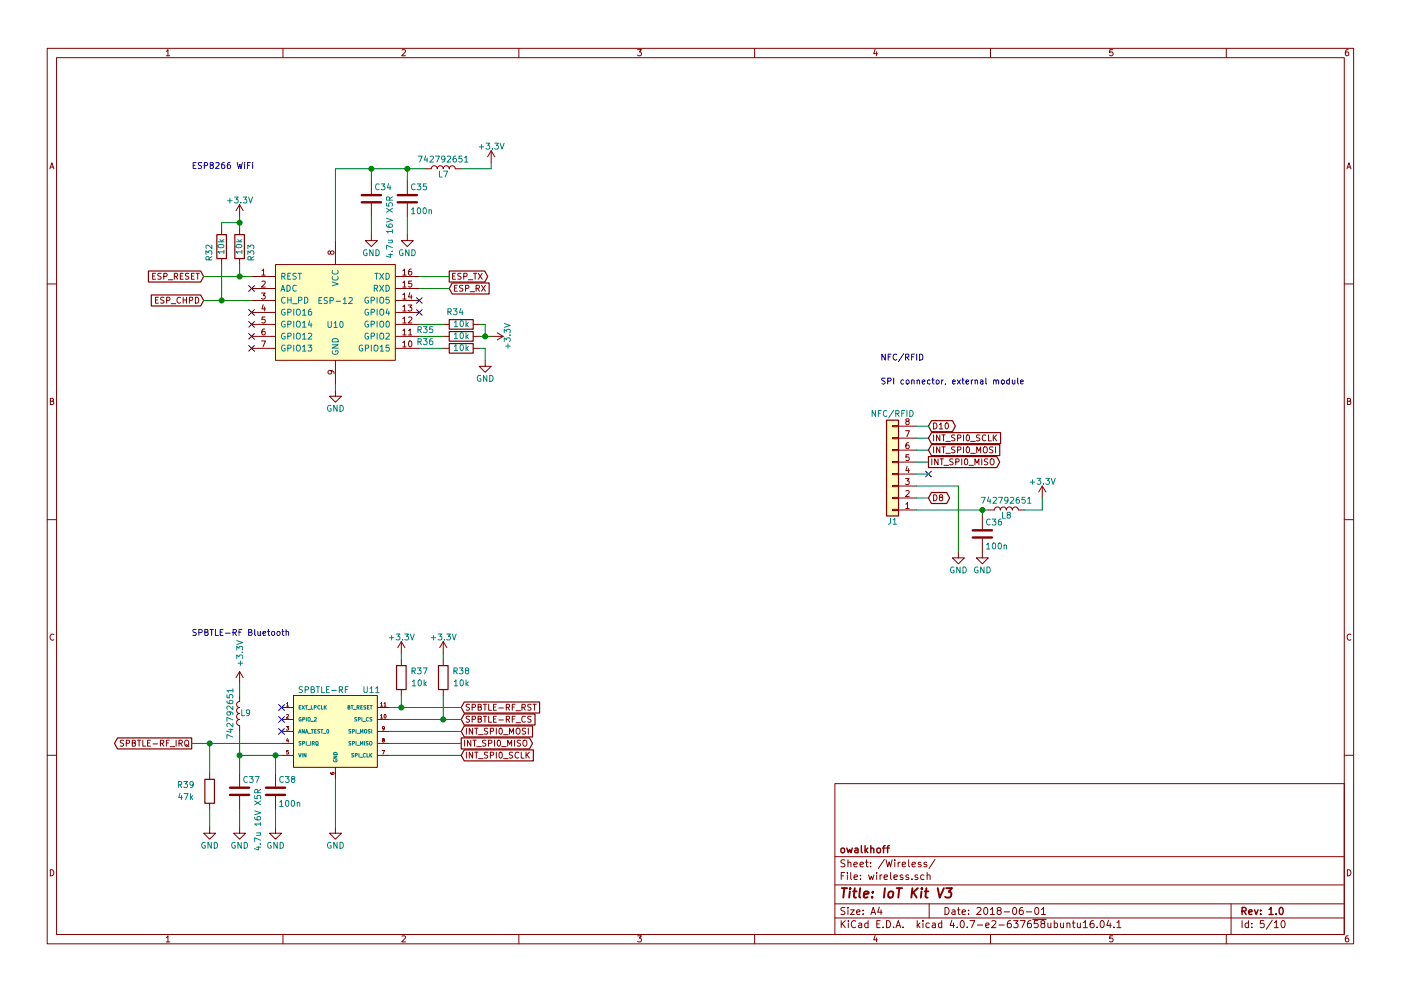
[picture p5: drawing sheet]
<svg xmlns="http://www.w3.org/2000/svg" width="297mm" height="210mm" viewBox="0 0 297 210" stroke-linecap="round" stroke-linejoin="round" font-family="sans-serif">
<g fill="none" stroke="#840000" stroke-width=".21">
<path d="M10 10.3h277v189.9h-277zM12 12.2h273v186.1h-273zM35.3 10.9l.3-.4v1.3M35.3 11.8h.7M60 10.3v1.9M85.2 10.6l.5-.1 .3 .4-.8 .9h.8M110 10.3v1.9M135.2 10.5h.8l-.4 .5 .3 .1 .1 .2-.1 .4-.2 .1-.5-.1M160 10.3v1.9M185.5 10.5l-.3 .9h.8M185.9 11v.8M210 10.3v1.9"/>
<path d="M235.9 10.5h-.6v.6h.6l.1 .5-.3 .2-.4-.1M260 10.3v1.9M285.9 10.5l-.4 .1-.2 .2-.1 .8 .3 .2 .4-.1 .1-.4-.1-.2-.4-.1-.3 .3M10.6 35.8l.4-1.3 .4 1.3M10.7 35.5h.6M78.7 38.3v2.8M86.4 38.3v2.8M90.2 35.8h1.2a.64 .64 0 0 1 .7-.6 .64 .64 0 0 1 .6 .6 .64 .64 0 0 1 .7-.6 .64 .64 0 0 1 .6 .6 .64 .64 0 0 1 .6-.6 .64 .64 0 0 1 .6 .6 .64 .64 0 0 1 .7-.6 .64 .64 0 0 1 .6 .6h1.3M104.1 32l-.7 1.3M104.1 32v2.5M104.1 32l.8 1.3M285.6 35.8l.4-1.3 .4 1.3"/>
<path d="M285.7 35.5h.6M32.4 58.6h.4M33 58h-.6v1.3h.6M34.2 58h-.6l-.1 .5a.54 .54 0 0 1 .6 .6l-.2 .2-.4-.1M34.7 58.6h.6l.1-.5-.7-.1v1.3M35.7 59.4h1M37 58.6h.6v-.5l-.6-.1v1.3M37.3 58.6l.4 .7M38.2 58.6h.5M38.8 58h-.6v1.3h.6M40 58h-.6v.5a.54 .54 0 0 1 .6 .6l-.2 .2-.5-.1M40.6 58.6h.4"/>
<path d="M41.2 58h-.6v1.3h.6M41.6 58h.7M41.9 58v1.3M47 48.5v1.3M47 54.9v1.2M50.8 43.4v2.6M50.8 48.5v1.3M50.8 54.9v1.2M50.8 43.4l-.8 1.3M50.8 43.4l.8 1.3M53.3 58.7h5.1M55.5 57.4l.4-.3v1.3"/>
<path d="M55.5 59.7l.5-.1 .2 .4-.8 .9h.8M55.5 58.4h.7M58.4 56.1h25.4v20.3h-25.4zM70.1 53.5l.2-.3 .4 .1 .1 .2-.1 .4h-.4l-.2-.1-.1-.5h-.4v.5l.2 .1 .3-.2M71.1 51v5.1M78.7 49.8v1.2h1.3l-1.3 1.3-1.2-1.3h1.2M78.7 43.2v2.8M83.8 58.7h5.1M85.4 60l.4-.4v1.3M85.4 57.4l.4-.3v1.3M85.4 58.4h.7M86.4 49.8v1.2h1.2l-1.2 1.3-1.3-1.3h1.3"/>
<path d="M86.4 43.2v2.8M87.2 57.1h-.4l-.1 .3-.1 .7 .2 .3 .5-.2-.1-.6h-.4l-.2 .2M87.3 59.6h-.6l-.1 .6h.7v.6l-.2 .1-.5-.1M96 58.6h.4M96.6 58h-.6v1.3h.6M97.8 58h-.6l-.1 .5a.54 .54 0 0 1 .6 .6l-.2 .2-.4-.1M98.3 58.6h.6l.1-.5-.7-.1v1.3M99.3 59.4h1M100.4 58h.7M100.7 58v1.3M101.4 58l.8 1.3M102.2 58l-.8 1.3"/>
<path d="M10 60.2h2M33 63.6h.4M33.6 63.1h-.6v1.2h.6M34.8 63.1h-.6l-.1 .4a.54 .54 0 0 1 .6 .7l-.2 .1h-.4M35.3 63.7l.6-.1 .1-.4-.7-.1v1.2M36.3 64.4h1M38.3 63.2a.56 .56 0 0 0-.8 .5 .56 .56 0 0 0 .8 .5M38.8 63.6h.7M38.8 63.1v1.2M39.5 63.1v1.2M40.2 63.7l.6-.1v-.4l-.6-.1v1.2M41.4 63.1a.64 .64 0 0 1 .7 .6 .64 .64 0 0 1-.7 .6z"/>
<path d="M53.3 61.2h5.1M53.3 63.7h5.1M53.3 66.3h5.1M53.3 68.8h5.1M53.3 71.4h5.1M53.3 73.9h5.1M55.4 62.2h.8l-.4 .5 .4 .1v.5l-.2 .1-.6-.1M55.4 72.3h.9l-.5 1.3M55.8 64.6l-.3 1h.8M56.1 69.8h-.3l-.2 .3-.1 .7 .3 .3 .4-.2-.1-.6h-.3l-.3 .2M56.1 65.1v.9M56.2 67.3h-.6l-.1 .5h.7v.6l-.2 .1-.5-.1"/>
<path d="M70.1 78.6l.2 .3v.3l-.7 .1-.1-.4 .3-.3 .7 .1 .3 .3v.2M71.1 76.4v5.1M83.8 61.2h5.1M83.8 63.7h5.1M83.8 66.3h5.1M83.8 68.8h5.1M83.8 71.4h5.1M83.8 73.9h5.1M85.4 72.7l.4-.4v1.3M85.4 70.1l.4-.3v1.3M85.4 67.6l.4-.3v1.2M85.4 65.1l.4-.4v1.3"/>
<path d="M85.4 62.5l.4-.3v1.2M85.4 73.6h.7M85.4 71.1h.7M85.4 68.5h.7M85.4 66h.7M85.4 63.4h.7M85.4 60.9h.7M86.5 64.7h.8l-.4 .5 .4 .1v.6l-.2 .1-.6-.1M86.6 70.1l.4-.3v1.3M86.6 67.4l.5-.1 .2 .3-.8 .9h.8M86.6 71.1h.7M86.7 72.4l.2-.1a.67 .67 0 0 1 .4 .7 .67 .67 0 0 1-.4 .6l-.3-.5z"/>
<path d="M86.9 62.1l-.3 .9h.8M87.2 62.6v.8M94 68.8h1.2M94 71.4h1.2M94 73.9h1.2M96.3 61.1h.5M97 60.5h-.7v1.3h.7M98.1 60.6h-.6v.4a.54 .54 0 0 1 .6 .7l-.2 .1-.5-.1M98.7 61.2l.6-.1 .1-.5-.7-.1v1.3M99.7 61.9h.9M100.3 68.8h1.3M100.3 71.4h1.3"/>
<path d="M100.3 73.9h1.3M100.9 61.2l.6-.1 .1-.5-.7-.1v1.3M101.2 61.2l.5 .6M102.1 60.5l.8 1.3M102.9 76.4v1.3h1.2l-1.2 1.3-1.3-1.3h1.3M102.9 60.5l-.8 1.3M104.1 71.4h2.6M105.4 70.6l1.3 .8M106.7 71.4l-1.3 .7M285 60.2h2M10.7 85.1h.5l.1-.5-.6-.1v1.3h.5l.2-.4-.3-.3M71.1 82.8v1.3h1.3l-1.3 1.2-1.3-1.2h1.3"/>
<path d="M189.2 90.3h1.3v.2h-1.3zM189.2 92.8h1.3v.3h-1.3zM189.2 95.4h1.3v.2h-1.3zM189.2 97.9h1.3v.3h-1.3zM190.5 98h3.8M190.5 95.5h3.8M190.5 93h3.8M190.5 90.4h3.8M192 91.4h.8l-.5 1.3M192.3 89.4l-.3-.3 .2-.2h.5v.3l-.5 .2-.2 .2 .1 .4 .2 .1h.2l.3-.2-.1-.4-.2-.1M192.3 98.9l-.3 .9h.8M192.6 93.9l-.3 .1-.2 .2-.1 .7 .3 .3 .4-.1-.1-.6-.3-.1-.3 .2"/>
<path d="M192.6 99.4v.9M192.7 96.5h-.6l-.1 .5h.7v.6l-.2 .1-.5-.1M197.6 97.4v1.2M197.9 89.7a.64 .64 0 0 1 .8 .7 .64 .64 0 0 1-.8 .6zM197.9 92.3v1.2M197.9 94.8v1.3M198.9 97.4v1.2l-.7-1.2v1.2M199.2 90.1l.3-.4v1.3M199.2 91h.7M199.3 92.3v1.2l-.7-1.2v1.2M199.3 94.8v1.3l-.7-1.3v1.3M199.3 97.4h.7"/>
<path d="M199.7 97.4v1.2M199.7 92.3h.7M199.7 94.8h.7M200.1 92.3v1.2M200.1 94.8v1.3M200.2 98.7h.9M200.5 89.8l.2-.1a.67 .67 0 0 1 .4 .7 .67 .67 0 0 1-.4 .6l-.3-.5zM200.5 93.6h1M200.5 96.2h1M202.1 97.4h-.6l-.1 .4a.54 .54 0 0 1 .6 .7l-.1 .1-.5-.1M202.5 92.3h-.6l-.1 .5a.54 .54 0 0 1 .6 .6l-.2 .1h-.4M202.5 94.9h-.6l-.1 .4a.54 .54 0 0 1 .6 .7l-.2 .1-.4-.1"/>
<path d="M202.6 98l.7-.1v-.4l-.7-.1v1.2M203 92.9h.6l.1-.5-.7-.1v1.2M203 95.5l.6-.1 .1-.5-.7-.1v1.3M203.9 97.4v1.2M204.3 92.3v1.2M204.3 94.8v1.3M204.6 97.5l.1-.1a.67 .67 0 0 1 .5 .6 .67 .67 0 0 1-.5 .6l-.2-.5zM205 92.4l.1-.1a.67 .67 0 0 1 .5 .6 .67 .67 0 0 1-.5 .6l-.2-.4zM205 94.9l.1-.1a.67 .67 0 0 1 .5 .6 .67 .67 0 0 1-.5 .7l-.2-.5zM205.4 98.7h1M205.8 93.6h1M205.8 96.2h1"/>
<path d="M206.7 98.6v-1.2l.4 .8 .4-.8v1.2M207.1 96.1v-1.3l.4 .9 .4-.9v1.3M207.7 92.3h-.6v.5a.54 .54 0 0 1 .6 .6l-.2 .1h-.5M208.2 97.4v1.2M208.5 95l.3-.2 .3 .1 .2 .8a.42 .42 0 0 1-.2 .3 .42 .42 0 0 1-.4 0l-.2-.3zM209 92.4a.56 .56 0 0 0-.8 .5 .56 .56 0 0 0 .8 .5M209.4 97.4h-.6v.4a.54 .54 0 0 1 .6 .7l-.2 .1-.5-.1M209.6 92.3v1.2h.6M210 97.5l.2-.1h.4l.2 .8a.42 .42 0 0 1-.3 .4 .42 .42 0 0 1-.4-.1l-.2-.3zM210.5 94.9h-.6v.4a.54 .54 0 0 1 .6 .7l-.2 .1-.5-.1M210.6 92.3v1.2M210.8 92.8l.5 .7"/>
<path d="M211.1 94.8v1.3M211.3 92.3l-.7 .7M285.7 85.1h.5l.1-.5-.6-.1v1.3h.5l.2-.4-.3-.3M10 110.3h2M189.2 100.5h1.3v.2h-1.3zM189.2 103h1.3v.2h-1.3zM189.2 105.5h1.3v.3h-1.3zM189.2 108.1h1.3v.2h-1.3zM190.5 108.2h3.8M190.5 105.7h3.8M190.5 103.1h3.8M190.5 100.6h3.8"/>
<path d="M192 101.5h.8l-.5 .5 .4 .1v.6l-.2 .1-.5-.1M192 107l.4-.4v1.3M192 104.2l.5-.1 .3 .3-.8 1h.8M192 107.9h.8M197.9 105a.64 .64 0 0 1 .8 .6 .64 .64 0 0 1-.8 .6zM199.4 105.5l-.2-.2 .1-.3 .5 .1v.3l-.5 .2-.1 .2v.3l.2 .1h.2l.3-.2-.1-.4-.2-.1M203.2 117.1v1.3h1.3l-1.3 1.2-1.3-1.2h1.3M208.3 114.3v4.1h1.2l-1.2 1.2-1.3-1.2h1.3M208.3 109.5v2.8M209.5 108.2l1.3-.1a.64 .64 0 0 1 .7-.5 .64 .64 0 0 1 .6 .6v-.1a.64 .64 0 0 1 .6-.5 .64 .64 0 0 1 .7 .6v-.1a.64 .64 0 0 1 .6-.5 .64 .64 0 0 1 .6 .6v-.1a.64 .64 0 0 1 .7-.5 .64 .64 0 0 1 .6 .6h1.3M221 103.1l-.8 1.3M221 103.1v2.6"/>
<path d="M221 103.1l.7 1.3M285 110.3h2M11.4 134.6a.58 .58 0 0 0-.8 .6 .58 .58 0 0 0 .8 .5M85.1 136.1v2.6M85.1 139.9v1.3M85.1 136.1l-.8 1.3M85.1 136.1l.8 1.3M94 136.1v2.6M94 139.9v1.3M94 136.1l-.8 1.3M94 136.1l.7 1.3M286.4 134.6a.58 .58 0 0 0-.8 .6 .58 .58 0 0 0 .8 .5"/>
<path d="M26.2 157.1h-.6v.4a.54 .54 0 0 1 .6 .7l-.2 .1-.5-.1M26.8 157.7l.6-.1v-.5l-.6-.1v1.3M28 157.6l.7-.1v-.4l-.7-.1v1.3h.5l.3-.4-.3-.3M29.1 157h.7M29.5 157v1.3M30.3 157v1.3h.6M31.3 157.6h.4M31.9 157h-.6v1.3h.6M32.4 157.8h1M34 157.7l.6-.1 .1-.5-.7-.1v1.3M34.3 157.7l.4 .6M35.3 157.6h.4"/>
<path d="M35.9 157h-.6v1.3M36.1 158.4h.9M37.3 157v1.3M37.9 157.7l.7-.1v-.5l-.7-.1v1.3M38.3 157.7l.4 .6M39.2 157.2l.2-.2 .4 .1 .2 .8a.42 .42 0 0 1-.2 .4 .42 .42 0 0 1-.5-.1l-.1-.3zM39.4 158l.7 .4M50.8 147.6l-.1 1.2a.64 .64 0 0 0-.5 .7 .64 .64 0 0 0 .6 .6h-.1a.64 .64 0 0 0-.5 .7 .64 .64 0 0 0 .6 .6h-.1a.64 .64 0 0 0-.5 .6 .64 .64 0 0 0 .6 .6h-.1a.64 .64 0 0 0-.5 .7 .64 .64 0 0 0 .6 .6v1.3M50.8 142.5l-.8 1.3M50.8 142.5v2.5M50.8 142.5l.8 1.3M59.7 150.1h2.5"/>
<path d="M59.7 152.6h2.5M59.7 155.2h2.5M59.7 157.7h2.5M60.7 154.1h.5l-.3 .3 .3 .2-.1 .2h-.4M60.8 149.3l.2-.2v.7M60.8 151.7l.3-.1 .1 .2-.5 .6h.5M60.8 149.8h.4M60.9 156.6l-.1 .6h.4M61.1 156.9v.5M61.1 159.2h-.3v.4l.3-.1 .1 .3-.2 .2-.2-.1M62.2 147.6h17.8v15.2h-17.8zM80 150.1h2.5"/>
<path d="M80 152.6h2.5M80 155.2h2.5M80 157.7h2.5M80.7 151.8l.2-.2v.8M80.7 149.3l.2-.2v.7M80.7 149.8h.4M80.7 152.4h.4M81 159.2h.5l-.3 .8M81.2 157l-.1-.1 .1-.2h.2l.1 .2a.29 .29 0 0 0-.4 .2 .29 .29 0 0 0 .1 .3l.3-.1-.1-.3M81.4 149.3l.2-.2v.7M81.4 149.8h.5M81.5 154.5l-.3 .1-.1-.4 .4 .1-.1 .5-.2 .1"/>
<path d="M81.5 151.7l.1-.1a.35 .35 0 0 1 .3 .4 .35 .35 0 0 1-.4 .3zM85.1 146.3v1.3M94 146.3v1.3M98.5 157v1.3M98.9 154.5v1.3M98.9 159.6v1.3M99.5 149.5h-.6v.4a.54 .54 0 0 1 .6 .7l-.2 .1-.5-.1M99.5 152h-.6v.4a.54 .54 0 0 1 .6 .7l-.2 .1h-.5M99.8 157v1.3l-.7-1.3v1.3M100.1 150.1l.6-.1 .1-.5-.7-.1v1.3M100.1 152.6l.6-.1 .1-.4-.7-.1v1.2M100.2 154.5v1.3l-.7-1.3v1.3"/>
<path d="M100.2 159.6v1.3l-.7-1.3v1.3M100.3 157h.7M100.6 157v1.3M100.6 154.5h.7M100.6 159.6h.7M101 154.5v1.3M101 159.6v1.3M101.1 158.4h1M101.4 150l.6-.1v-.4l-.6-.1v1.3h.5l.2-.4-.3-.3M101.4 152.5l.6-.1v-.3l-.6-.1v1.2h.5l.2-.4-.3-.3M101.5 155.9h.9M102.5 149.4h.7"/>
<path d="M102.5 152h.7M102.8 149.4v1.3M102.8 152v1.2M103 157.1h-.6v.4a.54 .54 0 0 1 .6 .7l-.2 .1-.5-.1M103.4 154.6h-.6l-.1 .4a.54 .54 0 0 1 .7 .6l-.2 .2-.5-.1M103.4 159.6h-.6l-.1 .5a.54 .54 0 0 1 .7 .6l-.2 .2-.5-.1M103.6 157.7l.6-.1v-.5l-.6-.1v1.3M103.6 149.4v1.3h.6M103.6 152v1.2h.6M104 155.2l.6-.1v-.5l-.6-.1v1.3M104.6 150h.5M104.6 152.5h.5"/>
<path d="M104.9 157v1.3M105.2 149.4h-.6v1.3h.6M105.2 152h-.6v1.2h.6M105.2 154.5v1.3M105.2 159.6v1.3M105.5 157.1l.2-.1a.67 .67 0 0 1 .4 .7 .67 .67 0 0 1-.4 .6l-.3-.5zM105.8 150.2h.9M105.8 152.7h.9M105.9 154.6l.2-.1a.67 .67 0 0 1 .4 .6 .67 .67 0 0 1-.4 .7l-.3-.5zM105.9 159.7l.2-.1a.67 .67 0 0 1 .4 .6 .67 .67 0 0 1-.4 .7l-.3-.5zM106.4 158.4h.9M106.8 155.9h.9"/>
<path d="M107.3 150.1l.6-.1 .1-.5-.7-.1v1.3M107.3 152.6l.6-.1 .1-.4-.7-.1v1.2M107.6 158.3v-1.3l.5 .9 .4-.9v1.3M107.6 150.1l.5 .6M107.6 152.6l.5 .6M108 155.8v-1.3l.5 .9 .4-.9v1.3M108.6 150h.4M108.6 152.5h.4M108.7 159.6h-.6l-.1 .5a.54 .54 0 0 1 .6 .6l-.1 .2-.5-.1M109.1 157v1.3M109.2 149.4h-.6v1.3M109.2 152h-.6v1.2"/>
<path d="M109.4 150.8h1M109.4 153.3h1M109.5 154.7l.2-.2 .4 .1 .2 .7a.42 .42 0 0 1-.3 .4 .42 .42 0 0 1-.4 0l-.2-.4zM110 159.7a.56 .56 0 0 0-.8 .5 .56 .56 0 0 0 .8 .5M110.4 157.1h-.6l-.1 .4a.54 .54 0 0 1 .6 .7l-.2 .1-.4-.1M110.5 159.6v1.3h.6M110.7 150.1l.6-.1v-.5l-.6-.1v1.3M110.9 157.2l.3-.2 .3 .1 .2 .8a.42 .42 0 0 1-.2 .4 .42 .42 0 0 1-.5-.1l-.1-.3zM111 150.1l.4 .6M111.4 152.1a.56 .56 0 0 0-.8 .5 .56 .56 0 0 0 .8 .5M111.5 154.6h-.7v.4a.54 .54 0 0 1 .6 .6l-.2 .2-.5-.1M111.5 159.6v1.3"/>
<path d="M112 154.5v1.3M112.2 159.6l-.7 .7M112.6 149.5h-.6l-.1 .4a.54 .54 0 0 1 .6 .7l-.1 .1-.5-.1M112.6 152h-.6l-.1 .4a.54 .54 0 0 1 .6 .7l-.1 .1h-.5M113 149.4h.7M113.3 149.4v1.3M10 160.2h2M44.4 175.5v1.3h1.3l-1.3 1.2-1.2-1.2h1.2M44.4 164.1v1.2M44.4 170.4v1.3M50.8 175.5v1.3h1.3l-1.3 1.2-1.3-1.2h1.3M50.8 164.1v2.8"/>
<path d="M50.8 168.9v2.8M58.4 175.5v1.3h1.3l-1.3 1.2-1.3-1.2h1.3M58.4 164.1v2.8M58.4 168.9v2.8M59.7 160.3h2.5M70.1 163.9l.2 .4h.4l.1-.1v-.3h-.4l.1 .4M71.1 175.5v1.3h1.3l-1.3 1.2-1.3-1.2h1.3M71.1 162.8v2.5M80 160.3h2.5M101.5 161h.9M104 160.2h.6v-.5l-.6-.1v1.3M106.8 161h.9"/>
<path d="M111.7 160.1l.5 .8M177 166.3h108v32h-108zM285 160.2h2M10.7 184.5a.65 .65 0 0 1 .7 .7 .65 .65 0 0 1-.7 .6zM35.3 198.9l.3-.4v1.3M35.3 199.8h.7M60 198.3v1.9M85.2 198.6l.5-.1 .3 .4-.8 .9h.8M110 198.3v1.9M135.2 198.5h.8l-.4 .5 .3 .1 .1 .2-.1 .4-.2 .1-.5-.1M160 198.3v1.9M177 194.8h108"/>
<path d="M177 191.8h108M177 187.8h108M177 181.8h108M178.4 195.3v1.5M178.4 185.8h.5M178.6 196l.6 .8M179.1 185.1h-.7v1.5M179.1 192.6l-.5-.1-.3 .3 .1 .3 .7 .4v.4l-.2 .1-.6-.1M179.1 182.5l-.5-.1-.3 .3 .1 .3 .7 .4v.4l-.2 .1-.6-.1M179.2 195.3l-.8 .9M179.7 185.1v.2M179.7 185.6v1"/>
<path d="M179.8 192.5v.2M179.8 183.1l.2-.2 .4 .1v.9M179.8 182.4v1.5M179.8 193v1M179.9 195.3v.2M179.9 195.8v1M180.3 193h.8l-.8 1h.8M180.4 185.1v1.3l.2 .2M181.1 183.4l.7-.1-.1-.3-.4-.1-.2 .2v.7h.6M181.1 186.1l.7-.1-.1-.3-.4-.1-.2 .2 .1 .7h.5M181.4 195.5a.71 .71 0 0 0-1 .5 .71 .71 0 0 0 .8 .8l.2-.1M181.6 193.5l.7-.1v-.3l-.4-.1-.3 .2 .1 .7h.6"/>
<path d="M182.1 195.9h.6v.9M182.3 183.4l.8-.1-.1-.3-.4-.1-.3 .2 .1 .7h.6M182.4 186.5v.1M182.4 185.7v.1M182.7 196.2l-.7 .3 .2 .3 .5-.1M183 193.9v.1M183 193.1v.1M183.5 182.9h.6M183.7 182.4v1.3l.4 .2M184 195.9l-.4-.1-.3 .3 .1 .6 .2 .1 .4-.1M184 195.3v1.5M184.1 185.6l.4 1 .2-.7 .3 .7 .3-1"/>
<path d="M184.6 183.8v.1M184.6 183v.1M184.7 194l.4-1.5 .5 1.5M184.8 193.6h.7M185.5 198.5l-.3 .9h.8M185.9 199v.8M185.9 185.1v.2M185.9 185.6v1M185.9 196h.5M186.4 192.5l-.3 1h.9M186.6 185.6v1M186.6 195.3h-.7v1.5h.7"/>
<path d="M186.8 193v1M187 185.6l-.4 .3M187.2 196.7v.1M187.5 186.1l.7-.1-.1-.3-.4-.1-.2 .2v.7h.6M187.5 182.3l-1.3 2M187.9 182.4l.3 1.5 .3-1.1 .3 1.1 .4-1.5M188 195.3a.76 .76 0 0 1 .8 .8 .76 .76 0 0 1-.8 .7zM188.8 185.1v1.3l.2 .2M189.5 196.7v.1M189.5 186.1l.7-.1v-.3l-.4-.1-.3 .2 .1 .7h.6M189.7 182.4v.2M189.7 182.9v1"/>
<path d="M190 196.8l.4-1.5 .6 1.5M190.1 196.4h.7M190.4 182.9v1M190.9 182.9l-.5 .3M191.3 183.4l.7-.1-.1-.3-.4-.1-.2 .2 .1 .7h.5M191.4 185.7l-.3-.1-.3 .2 .1 .2 .5 .2v.3h-.6M191.5 196.7v.1M192.6 185.7l-.3-.1-.3 .2 .1 .2 .5 .2v.3h-.6M192.7 182.4v1.3l.2 .2M193.3 186.5v.1M193.4 183.4l.7-.1-.1-.3-.4-.1-.2 .2v.7h.6M194.5 195.3v1.5"/>
<path d="M194.6 185.7l-.4-.1-.2 .2 .1 .2 .5 .2v.3h-.6M194.6 196.3l.4 .5M195 195.8l-.5 .6M195.2 183l-.3-.1-.2 .2v.3l.5 .1v.3h-.5M195.7 195.3v.2M195.7 195.8v1M195.9 185.7l-.4-.1-.3 .3 .1 .6 .2 .1 .4-.1M196.5 183l-.4-.1-.2 .2 .1 .3 .5 .1v.3h-.6M196.6 185.7l.2-.1 .4 .1v.9M196.6 185.1v1.5M197 191.8v3M197 195.9l-.4-.1-.3 .3 .1 .6 .2 .1 .4-.1"/>
<path d="M197.7 195.9h.6v.9M198.2 182.3l-1.2 2M198.3 196.2l-.7 .3 .2 .3 .5-.1M199.7 195.9l-.5-.1-.2 .3v.6l.2 .1 .5-.1M199.7 195.3v1.5M200.4 192.5a.76 .76 0 0 1 .8 .8 .76 .76 0 0 1-.8 .7zM201.8 195.2l-.4 1.1h1M201.9 193.1h.5l.1 .9M202.2 195.8v1M202.5 193.4l-.7 .3 .2 .3 .5-.1M202.9 196.7v.1M203 193h.6"/>
<path d="M203.2 192.5v1.3l.4 .2M203.8 195.4l.1-.1a.8 .8 0 0 1 .6 .8 .8 .8 0 0 1-.6 .7 .97 .97 0 0 1-.1-1.4zM204 193.5l.7-.1-.1-.3-.4-.1-.2 .2 .1 .7h.5M205.1 196.7v.1M205.4 193.9v.1M205.4 193.1v.1M205.6 195.3h1.1l-.7 1.5M207.1 192.7l.6-.2 .3 .5-.9 1h.9M207.2 196.3h1.2M208.7 192.7l.2-.2a.8 .8 0 0 1 .5 .8 .8 .8 0 0 1-.5 .7l-.3-.5zM209 196.3l.7-.1v-.3l-.5-.1-.2 .2 .1 .7h.6M210 193l.4-.5v1.5"/>
<path d="M210 194h.8M210 198.3v1.9M210.3 195.5l.6-.2 .3 .5-1 1h1M211.7 193.2l-.3-.3 .1-.2 .2-.2 .4 .1 .2 .2-.1 .2-.5 .2-.3 .3v.2l.3 .3h.3l.3-.3v-.2l-.3-.3M211.8 196.3h1.1M212.9 193.5h1.1M214.3 195.3l-.5 .1a1.11 1.11 0 0 0-.1 1.3l.4 .1 .3-.1v-.5l-.3-.3-.4 .1-.1 .2M214.8 192.7l.2-.2a.8 .8 0 0 1 .6 .8 .8 .8 0 0 1-.6 .7l-.3-.5zM214.9 195.3h.9l-.5 .6 .5 .1v.7l-.2 .1-.7-.1M216.3 195.3h1l-.6 1.5M216.8 192.5l-.4 .1a1.11 1.11 0 0 0-.1 1.3l.4 .1 .2-.1 .1-.5-.3-.3-.4 .1-.2 .2M217.6 193.5h1.1"/>
<path d="M218.5 195.3l-.4 .1a1.11 1.11 0 0 0-.1 1.3l.4 .1 .2-.1 .1-.5-.3-.3-.4 .1-.2 .2M219 195.1h2.8M219.5 192.7l.2-.2a.8 .8 0 0 1 .6 .8 .8 .8 0 0 1-.6 .7l-.3-.5zM220 195.3h-.7v.7h.7l.1 .2-.1 .5-.2 .1-.5-.1M220.8 193l.4-.5v1.5M220.8 194h.9M221 196l-.3-.3 .1-.2 .2-.2 .4 .1 .1 .2v.2l-.5 .2-.3 .3 .1 .4 .2 .1h.3l.2-.3v-.2l-.2-.3M222.2 195.8v.9l.4 .1 .2-.1M222.8 195.8v1M223.5 195.9l.5-.1 .2 .3-.1 .6h-.6M223.5 195.3v1.5M224.9 195.8v.9l.4 .1 .2-.1"/>
<path d="M225.5 195.8v1M226.2 196l.2-.2 .4 .1v.9M226.2 195.8v1M227.4 195.8h.5M227.6 195.3v1.3l.3 .2M228.4 195.8l.1 .9 .4 .1 .2-.1M229.1 195.8v1M229.7 195.8l.4-.5v1.5M229.7 196.8h.9M231.8 195.3l-.4 .1a1.11 1.11 0 0 0-.1 1.3l.4 .1 .2-.1 .1-.5-.3-.3-.4 .1-.2 .2M232.6 196.7v.1M233.4 195.5l.2-.2a.8 .8 0 0 1 .5 .8 .8 .8 0 0 1-.5 .7l-.4-.5z"/>
<path d="M235 195.2l-.3 1.1h.9M235.4 195.8v1M235.9 198.5h-.6v.7l.6-.1 .1 .5-.3 .2-.4-.1M236.2 196.7v.1M236.8 195.8l.4-.5v1.5M236.8 196.8h.9M260 198.3v1.9M261 191.8v6.5M263.3 195.3v1.5M264.7 195.9l-.4-.1-.3 .3 .1 .6 .2 .1 .4-.1M264.7 195.3v1.5M265.4 196.7v.1"/>
<path d="M265.4 195.9v.1M268 195.3h-.7l-.1 .7h.7l.1 .2v.5l-.2 .1-.6-.1M269.7 195.2l-1.2 2M270.2 195.8l.4-.5v1.5M270.2 196.8h.8M271.8 195.5l.2-.2a.8 .8 0 0 1 .5 .8 .8 .8 0 0 1-.5 .7l-.4-.5zM285.7 184.5a.65 .65 0 0 1 .7 .7 .65 .65 0 0 1-.7 .6zM285.9 198.5l-.4 .1-.2 .3-.1 .7 .3 .2 .4-.1 .1-.4-.1-.2-.4-.1-.3 .3"/>
</g>
<g fill="none" stroke="#840000" stroke-width=".3">
<path d="M179.6 179.9l.3 1 .2-.7 .3 .7 .3-1M182.6 179.4v1.3l.2 .2M183.4 179.4v1.5M184 179.9l-.6 .6M184.6 179.4v1.5M187.1 179.9h.6M187.7 179.4l-.4 .2v1.3M188 179.9h.5M188.5 179.4l-.3 .2v1.3M178.4 180.1l.2-.2 .4 .2 .1 .5-.2 .2-.3 .1-.2-.1zM181.3 180h.6v.9M181.9 180.3l-.7 .3 .2 .3 .5-.1"/>
<path d="M183.6 180.4l.4 .5M184.6 180.1l.2-.2 .4 .1 .1 .9M186 180.1l.2-.2 .4 .2 .1 .5-.1 .2-.4 .1-.2-.1zM263.3 193.3l.8-.1 .1-.2-.1-.3-.2-.2h-.6v1.5M263.7 193.3l.5 .7M264.8 193.5l.7-.1-.1-.3-.4-.1-.2 .2v.7h.6M266 193l.3 1 .4-1M267.3 193.9v.1M267.3 193.1v.1M269.1 193l.4-.5v1.5M269.1 194h.8M270.6 193.9v.1"/>
<path d="M271.3 192.7l.3-.2a.8 .8 0 0 1 .5 .8 .8 .8 0 0 1-.5 .7l-.4-.5z"/>
</g>
<g fill="none" stroke="#840000" stroke-width=".41">
<path d="M178.5 188.4h1.1M179 188.4l-.2 2M180.2 189.1l-.2 1.3M180.3 188.4l-.1 .2 .2-.1-.1-.1-.1 .2M180.9 189.1h.7M181.2 188.4l-.2 1.8 .1 .1 .4 .1M182.4 188.4l-.2 1.8 .2 .2M183.2 189.8l.9-.2v-.4l-.6-.1-.3 .3v.9h.7M184.9 190.3v.1M185.1 189.2l-.1 .2-.1-.1 .2-.1-.1 .2M187.6 188.4l-.2 2M188.5 189.3l.3-.2 .6 .2-.1 .8-.4 .3-.5-.1z"/>
<path d="M190.1 188.4h1.2M190.7 188.4l-.3 2M193.4 188.4l-.2 2M193.6 189.3l.8 1.1M194.6 188.4l-1.3 1.2M195.4 189.1l-.2 1.3M195.5 188.4l-.1 .2 .2-.1-.1-.1-.1 .2M196.1 189.1h.7M196.4 188.4l-.2 1.8 .1 .1 .4 .1M198.8 188.4l.4 2 .9-2M200.6 188.4h1.3l-.8 .8a.48 .48 0 0 1 .6 .4l-.3 .7-.7 .1-.3-.1"/>
</g>
<g fill="#ffffc2" stroke="#ffffc2" stroke-width=".21">
<path d="M58.4 56.1h25.4v20.3h-25.4z"/>
<path d="M62.2 147.6h17.8v15.2h-17.8z"/>
<path d="M188 89.1h2.5v20.4h-2.5z"/>
</g>
<g fill="none" stroke="#008484" stroke-width=".21">
<path d="M80.4 39.1a.56 .56 0 0 0-.8 .5 .56 .56 0 0 0 .8 .6M80.8 39h.8l-.4 .5 .4 .1v.6l-.2 .1-.6-.1M82.4 38.9l-.3 .9h.8M82.7 39.4v.9M88 39.1a.56 .56 0 0 0-.8 .5 .56 .56 0 0 0 .8 .6M88.4 39h.8l-.4 .5 .4 .1v.6l-.2 .1-.6-.1M88.7 33.1h.8l-.5 1.3M90.2 33l-.2 1h.7M90.4 39h-.6l-.1 .6h.7v.6l-.2 .1-.5-.1M90.6 33.5v.9M91.2 33.2l.5-.1 .2 .4-.8 .9h.8M92.3 33.1h.9l-.6 1.3"/>
<path d="M93.2 36.3v1.3h.6M94.1 36.3h.8l-.5 1.3M94.3 33.6l-.2 .3-.4-.1v-.6l.4-.1 .2 .2v.8l-.3 .3h-.3M94.8 33.2l.5-.1 .3 .4-.8 .9h.8M96.6 33.1l-.3 .1-.2 .2v.7l.2 .3 .4-.1-.1-.7h-.3l-.2 .2M97.9 33.1h-.6v.6h.6v.6l-.1 .1-.5-.1M98.5 33.5l.4-.4v1.3M98.5 34.4h.7M101.6 31.2h1M102.1 30.7v.9M103 30.4h.8l-.4 .5 .4 .1v.5l-.2 .1-.6-.1M104.4 31.5v.1"/>
<path d="M104.9 30.4h.8l-.5 .5 .4 .1v.5l-.2 .1-.5-.1M106 30.4l.5 1.2 .4-1.2M43.7 54v-.8l.4 .4 .1-.3h.6l.1 .1-.1 .6M44.3 55.1l-.1-.6h-.4l-.1 .6h1.2M44.9 52v.8l-.9-.8-.3 .2 .1 .5M44.9 54.4l-.6 .4M46.2 51.3h1.3M46.3 52a.69 .69 0 0 1 1.2 .3 .74 .74 0 0 1-1.3-.1zM46.6 50.8l.5 .5M47.5 53.4h-1.3l.4 .4M47.5 53.1v.7M47.5 50.8l-.5 .4"/>
<path d="M48.3 42.6h.9M48.7 42.1v1M49.7 41.8h.8l-.4 .5 .3 .1v.5l-.1 .2-.6-.2M50 51.3h1.3M50.1 52a.69 .69 0 0 1 1.2 .3 .74 .74 0 0 1-1.3-.1zM50.4 50.8l.5 .5M51.1 42.9v.2M51.3 53.4h-1.3l.4 .4M51.3 53.1v.7M51.3 50.8l-.5 .4M51.5 41.8h.8l-.4 .5 .4 .1v.5l-.2 .2-.6-.2M52.6 54v-.8l.4 .4 .1-.3h.6l.1 .1-.1 .6"/>
<path d="M52.6 52.8v-.8l.4 .4 .1-.4h.6l.1 .2-.1 .6M52.7 41.8l.4 1.3 .4-1.3M53.2 55.1l-.1-.6h-.4l-.1 .6h1.2M53.8 54.4l-.6 .4M59.7 58.6h.7v-.5l-.7-.1v1.3M60 58.6l.5 .7M61 58.6h.4M61.6 58h-.6v1.3h.6M62.8 58h-.6v.5a.54 .54 0 0 1 .6 .6l-.2 .2-.5-.1M63.2 58h.7M63.6 58v1.3M70.4 59.8l1.3 .4-1.3 .4"/>
<path d="M70.5 58.7a.56 .56 0 0 0 .6 .7 .56 .56 0 0 0 .5-.7M70.5 57.4a.56 .56 0 0 0 .6 .8 .56 .56 0 0 0 .5-.8M77.8 53a.59 .59 0 0 0-.7 .6 .59 .59 0 0 0 .7 .6v-.5h-.2M79.1 53v1.2l-.7-1.2v1.2M79.5 58h.7M79.7 53a.64 .64 0 0 1 .7 .6 .64 .64 0 0 1-.7 .6zM79.8 58v1.3M80.5 58l.8 1.3M81.3 58l-.8 1.3M81.8 58a.64 .64 0 0 1 .8 .6 .64 .64 0 0 1-.8 .7zM81.9 47.6l.1 .4 .2 .2h.8l.2-.2-.1-.4h-.6l-.1 .4 .3 .2M81.9 46.3l1.3 .4-1.3 .4"/>
<path d="M81.9 43.1v.6h.6v-.6h.6l.1 .2-.1 .4M81.9 44.2l1.3 .8M82.3 54h.9M82.3 51h.9M82.6 42.5l-.1-.6-.5-.1-.1 .7h1.3M82.8 53.8v.8l-.9-.3M83.1 53.3h.1M83.1 51l.1 .1-.1 .4h-.8M83.2 52.5l-1.3-.5v.9M83.2 49.1h-1.3l.4 .3M83.2 48.7v.7M83.2 44.2l-1.3 .8"/>
<path d="M83.2 41.8l-.6 .4M85.4 53a.59 .59 0 0 0-.7 .6 .59 .59 0 0 0 .7 .6v-.5h-.2M86.7 53v1.2l-.7-1.2v1.2M87.2 44.4l.4-.3v1.3M87.2 45.4h.8M87.3 53a.64 .64 0 0 1 .7 .6 .64 .64 0 0 1-.7 .6zM88.6 44.2l.1-.1a.67 .67 0 0 1 .5 .6 .67 .67 0 0 1-.5 .7l-.2-.5zM89.8 44.2l.2-.1a.67 .67 0 0 1 .4 .6 .67 .67 0 0 1-.4 .7l-.3-.5zM91 44.6l.1-.1 .3 .1 .1 .8M91 44.5v.9M59.6 61.8l.4-1.3 .4 1.3M59.7 61.4h.6"/>
<path d="M60.4 65.7a.59 .59 0 0 0-.7 .5 .59 .59 0 0 0 .7 .6l.1-.5h-.3M60.4 68.2a.59 .59 0 0 0-.7 .6 .59 .59 0 0 0 .7 .5l.1-.4h-.3M60.4 70.7a.59 .59 0 0 0-.7 .6 .59 .59 0 0 0 .7 .6l.1-.5h-.3M60.4 73.3a.59 .59 0 0 0-.7 .5 .59 .59 0 0 0 .7 .6l.1-.5h-.3M60.5 63.2a.56 .56 0 0 0-.8 .5 .56 .56 0 0 0 .8 .5M60.8 60.5a.64 .64 0 0 1 .8 .7 .64 .64 0 0 1-.8 .6zM61 66.3l.6-.1 .1-.5-.7-.1v1.3M61 68.8l.6-.1 .1-.5-.7-.1v1.3M61 71.3h.6l.1-.5-.7-.1v1.3M61 73.9l.6-.1 .1-.5-.7-.1v1.3M61 63.1v1.2M61 63.6h.7"/>
<path d="M61.7 63.1v1.2M62 64.4h1M62.3 65.6v1.3M62.3 68.1v1.3M62.3 70.7v1.3M62.3 73.2v1.3M62.8 60.6a.56 .56 0 0 0-.8 .5 .56 .56 0 0 0 .8 .6M62.9 68.3l.2-.2 .4 .1 .2 .8a.42 .42 0 0 1-.2 .4 .42 .42 0 0 1-.5-.1l-.2-.3zM62.9 70.9l.2-.2h.4l.2 .8a.42 .42 0 0 1-.2 .4 .42 .42 0 0 1-.5 0l-.2-.4zM62.9 73.4l.2-.2 .4 .1 .2 .8a.42 .42 0 0 1-.2 .3 .42 .42 0 0 1-.5 0l-.2-.3zM63 65.7h.5l.2 .7a.42 .42 0 0 1-.2 .4 .42 .42 0 0 1-.5 0l-.2-.4zM63.3 63.7l.6-.1 .1-.4-.7-.1v1.2"/>
<path d="M64.2 66l.3-.4v1.3M64.2 68.5l.3-.4v1.3M64.2 71l.3-.3v1.3M64.2 73.6l.3-.4v1.3M64.2 66.9h.7M64.2 69.4h.7M64.2 72h.7M64.2 74.5h.7M64.6 63.1a.64 .64 0 0 1 .7 .6 .64 .64 0 0 1-.7 .6zM65.3 73.2h.8l-.4 .5 .3 .1v.6l-.1 .1-.6-.1M65.4 70.8l.5-.1 .2 .3-.8 1h.8M65.7 68.1l-.3 .9h.7"/>
<path d="M66 65.6l-.4 .1-.2 .2v.7l.2 .3 .4-.2v-.6h-.4l-.2 .2M66 68.5v.9M67.6 63.7h.4M68.2 63.1h-.6v1.3h.6M69.4 63.2h-.6v.4a.54 .54 0 0 1 .6 .7l-.2 .1-.5-.1M69.5 68.2v1l.3 .3h.2l.3-.3v-1M70 63.8l.6-.1v-.5l-.6-.1v1.3M70.4 73.1h1.3l-1.3 .8h1.3M70.5 74.5a.59 .59 0 0 0 .6 .7 .59 .59 0 0 0 .5-.7l-.5-.1v.2M70.5 72.1a.69 .69 0 0 1 .8-.2 .69 .69 0 0 1 .4 .6h-1.3zM70.8 68.6l.4-.4v1.3M70.8 69.5h.7"/>
<path d="M71.2 63.9h1M72.1 68.3l.2-.1a.67 .67 0 0 1 .5 .7 .67 .67 0 0 1-.5 .6l-.3-.5zM72.8 63.5l.3-.4v1.3M72.8 64.4h.7M74 63.2l.5-.1 .2 .4-.8 .9h.8M76.9 73.3a.59 .59 0 0 0-.8 .5 .59 .59 0 0 0 .8 .6v-.5h-.2M77.5 73.9l.6-.1v-.5l-.6-.1v1.3M78.1 70.7a.59 .59 0 0 0-.7 .6 .59 .59 0 0 0 .7 .6v-.5h-.2M78.1 68.2a.59 .59 0 0 0-.7 .6 .59 .59 0 0 0 .7 .5v-.4h-.2M78.1 65.7a.59 .59 0 0 0-.7 .5 .59 .59 0 0 0 .7 .6v-.5h-.2M78.1 63.1a.59 .59 0 0 0-.7 .6 .59 .59 0 0 0 .7 .6v-.5h-.2M78.7 71.3h.6v-.5l-.6-.1v1.3"/>
<path d="M78.7 68.8l.6-.1v-.5l-.6-.1v1.3M78.7 66.3l.6-.1v-.5l-.6-.1v1.3M78.7 63.7l.6-.1v-.4l-.6-.1v1.2M78.7 73.2v1.3M79.3 73.4l.3-.2 .4 .1 .1 .8a.42 .42 0 0 1-.2 .3 .42 .42 0 0 1-.4 0l-.2-.3zM79.3 61.2l.7-.1v-.5l-.7-.1v1.3M79.7 61.2l.4 .6M80 63.1v1.2M80 65.6v1.3M80 68.1v1.3M80 70.7v1.3M80.5 60.5l.8 1.3"/>
<path d="M80.6 70.9l.2-.2h.4l.2 .8a.42 .42 0 0 1-.3 .4 .42 .42 0 0 1-.4 0l-.2-.4zM80.6 65.8l.2-.2 .4 .1 .2 .7a.42 .42 0 0 1-.3 .4 .42 .42 0 0 1-.4 0l-.2-.4zM80.6 73.6l.4-.4v1.3M80.6 74.5h.7M80.7 68.2h.5l.2 .8a.42 .42 0 0 1-.3 .4 .42 .42 0 0 1-.4-.1l-.2-.3zM80.7 63.1h.5l.2 .8a.42 .42 0 0 1-.3 .4 .42 .42 0 0 1-.4 0l-.2-.4zM81.3 60.5l-.8 1.3M81.8 70.8l.5-.1 .2 .3-.7 1h.7M81.8 60.5a.64 .64 0 0 1 .8 .7 .64 .64 0 0 1-.8 .6zM81.9 68.2l.2-.1a.67 .67 0 0 1 .5 .7 .67 .67 0 0 1-.5 .6l-.3-.5zM82.1 65.5l-.3 .9h.8M82.4 66v.9"/>
<path d="M82.5 73.2h-.6l-.1 .6h.7v.6l-.2 .1-.5-.1M82.5 63.1h-.6l-.1 .5h.7v.6l-.2 .1-.5-.1M88.6 70l.6-.1 .1-.5-.7-.1v1.3M88.6 72.5l.6-.1 .1-.4-.7-.1v1.2M88.9 70l.4 .6M88.9 72.5l.4 .6M89.8 69.3h.8l-.5 .5 .4 .1v.6l-.2 .1-.5-.1M89.8 71.9h.8l-.5 .4 .4 .1v.6l-.2 .1-.5-.1M91.6 71.9h-.3l-.2 .3v.7l.2 .2 .4-.1-.1-.6-.3-.1-.2 .3M91.7 69.3h-.6v.6h.6v.6l-.2 .1-.4-.1M95 66.2l.6-.1v-.5l-.6-.1v1.3M95.3 66.2l.4 .6"/>
<path d="M96.1 65.5h.8l-.4 .5 .4 .1v.5l-.2 .2-.6-.2M96.3 70.9l.4-.3v1.3M96.3 73.5l.4-.4v1.3M96.3 68.4l.4-.4v1.3M96.3 71.9h.7M96.3 74.4h.7M96.3 69.3h.7M97.6 70.7l.2-.1a.67 .67 0 0 1 .5 .6 .67 .67 0 0 1-.5 .7l-.3-.5zM97.6 73.2l.2-.1a.67 .67 0 0 1 .5 .7 .67 .67 0 0 1-.5 .6l-.3-.5zM97.6 68.1l.2-.1a.67 .67 0 0 1 .5 .7 .67 .67 0 0 1-.5 .6l-.3-.5zM97.7 65.4l-.3 .9h.8M98 65.9v.9"/>
<path d="M98.8 68v1.3M98.8 70.6v1.3M98.8 73.1v1.3M98.9 71.4l.4 .5M98.9 73.9l.4 .5M98.9 68.8l.4 .5M99.3 71l-.5 .5M99.3 73.5l-.5 .5M99.3 68.4l-.5 .5M101.9 79.7a.59 .59 0 0 0-.7 .6 .59 .59 0 0 0 .7 .5l.1-.4h-.3M103.2 79.6v1.3l-.7-1.3v1.3M103.8 79.6a.64 .64 0 0 1 .8 .7 .64 .64 0 0 1-.8 .6z"/>
<path d="M106.9 72.5v-.8l.5 .4 .1-.4h.6l.1 .2-.1 .6M106.9 70.6v-.8l.5 .5 .1-.4h.6l.1 .2-.1 .5M106.9 68.6l1.3 .5-1.3 .4M107.2 73.4h1M107.7 72.9v1M108.1 71.1h.1M70.2 86a.59 .59 0 0 0-.8 .6 .59 .59 0 0 0 .8 .6v-.5h-.2M71.5 86v1.3l-.7-1.3v1.3M72.1 86a.64 .64 0 0 1 .7 .6 .64 .64 0 0 1-.7 .7zM185.6 87.1v1.3l-.7-1.3v1.3M186.2 87.7h.5M186.8 87.1h-.6v1.3"/>
<path d="M188 87.2a.56 .56 0 0 0-.7 .5 .56 .56 0 0 0 .7 .5M189.5 87l-1.1 1.7M189.9 87.8l.6-.1 .1-.5-.7-.1v1.3M190.2 87.8l.4 .6M191.2 87.7h.4M191.8 87.1h-.6v1.3M192.3 87.1v1.3M192.9 87.1a.64 .64 0 0 1 .7 .6 .64 .64 0 0 1-.7 .7zM188.8 110l-.1 1-.4 .2M189.4 110.3l.3-.3v1.2M189.4 111.2h.7M208.1 105.5h.8l-.5 1.3"/>
<path d="M209.2 115.6l.3-.4v1.3M209.2 116.5h.7M209.6 105.4l-.3 .9h.8M209.9 110.2a.56 .56 0 0 0-.7 .6 .56 .56 0 0 0 .7 .5M209.9 105.9v.9M210.4 110.1h.8l-.5 .5 .4 .1v.6l-.2 .1-.5-.1M210.5 115.3l.2-.1a.67 .67 0 0 1 .4 .6 .67 .67 0 0 1-.4 .7l-.3-.5zM210.6 105.6l.4-.1 .3 .4-.8 .9h.8M211.7 105.5h.8l-.5 1.3M211.7 115.3l.2-.1a.67 .67 0 0 1 .4 .6 .67 .67 0 0 1-.4 .7l-.3-.5zM212.2 110.1l-.3 .1-.2 .2v.7l.2 .3 .4-.1-.1-.6-.3-.1-.2 .2M212.5 108.7v1.3h.7"/>
<path d="M212.9 115.7l.2-.1 .3 .1v.8M212.9 115.6v.9M213.7 106l-.2 .3-.4-.1v-.6l.4-.1 .2 .2v.8l-.3 .3h-.3M213.7 109.2l-.2-.2 .1-.2h.6v.3l-.6 .2-.1 .2 .1 .3 .1 .2h.3l.2-.3v-.4l-.2-.1M214.2 105.6l.5-.1 .2 .4-.8 .9h.8M216 105.5l-.3 .1-.2 .2-.1 .7 .3 .3 .4-.2-.1-.6h-.3l-.3 .2M217.3 105.5h-.6v.6h.6v.5l-.2 .2-.4-.2M217.9 105.9l.3-.4v1.3M217.9 106.8h.7M218.4 102.3h1M218.9 101.8v1M219.9 101.5h.8l-.5 .5 .4 .1v.5l-.2 .2-.5-.2"/>
<path d="M221.2 102.6v.2M221.7 101.5h.8l-.4 .5 .4 .1v.5l-.2 .2-.6-.2M222.9 101.5l.4 1.3 .4-1.3M50.2 139.7v-.7l.5 .4 .1-.4h.5l.2 .2-.2 .5M50.2 137.9v-.8l.5 .5 .1-.4h.5l.2 .2-.2 .5M50.2 135.9l1.3 .4-1.3 .4M51.3 138.4h.2M82.5 135.3h1M83 134.8v1M84 134.5h.8l-.4 .5 .3 .1v.6l-.1 .1-.6-.1M85.3 135.7v.1M85.8 134.5h.8l-.4 .5 .4 .1v.6l-.2 .1-.6-.1"/>
<path d="M87 134.5l.4 1.3 .4-1.3M91.4 135.3h1M91.9 134.8v1M92.9 134.5h.8l-.5 .5 .4 .1v.6l-.2 .1-.5-.1M94.2 135.7v.1M94.7 134.5h.8l-.4 .5 .4 .1v.6l-.2 .1-.6-.1M95.9 134.5l.4 1.3 .4-1.3M202.2 120.3a.59 .59 0 0 0-.7 .6 .59 .59 0 0 0 .7 .6l.1-.5h-.2M203.6 120.3v1.3l-.8-1.3v1.3M204.2 120.3a.64 .64 0 0 1 .7 .6 .64 .64 0 0 1-.7 .7zM207.3 120.3a.59 .59 0 0 0-.7 .6 .59 .59 0 0 0 .7 .6l.1-.5h-.3M208.6 120.3v1.3l-.7-1.3v1.3"/>
<path d="M209.2 120.3a.64 .64 0 0 1 .8 .6 .64 .64 0 0 1-.8 .7zM48.1 148.7l.1 .4 .2 .1 .7 .1 .3-.2-.1-.5-.7 .1v.4l.2 .2M48.1 147.4v.6l.6 .1v-.7h.6l.1 .2-.1 .5M48.5 154.8h.9M48.6 151l.3 .3-.1 .3-.6 .1-.1-.4 .2-.3 .8 .1 .3 .3v.2M48.9 154.6v.8l-.9-.3M49.4 156.4l-1.3-.6v.9M49.4 153.5v.7l-.9-.7-.4 .2 .1 .5M49.4 152.7l-1.3-.5v.8M49.4 149.8v.8l-.9-.8-.4 .2 .1 .5M49.4 146.5h-1.3l.4 .4M49.4 146.1v.8"/>
<path d="M50.5 140.7h1M51 140.2v1M51.3 150.6v1.3h.6M52.9 151.1l-.2 .3-.4-.1v-.6l.4-.1 .2 .2v.8l-.3 .3h-.3M63.3 155.5l.3-.7 .2 .7M63.3 159.9l.3 .7 .2-.7M63.4 155.3h.4M63.4 150.1h.3M63.8 149.7h-.4v.8h.4M63.8 152.3a.35 .35 0 0 0-.4 .3 .35 .35 0 0 0 .5 .3v-.2h-.2M63.8 157.3l-.4 .1v.2l.4 .3-.1 .2-.3-.1M64 149.7l.5 .8"/>
<path d="M64.1 159.9v.7M64.1 145.7h-.6v.5a.54 .54 0 0 1 .6 .6l-.2 .2-.5-.1M64.2 157.7h.3l.1-.3-.4-.1v.8M64.2 152.6h.3l.1-.3-.4-.1v.8M64.5 154.8v.7l-.4-.7v.7M64.5 149.7l-.5 .8M64.7 146.3h.6l.1-.5-.7-.1v1.3M64.7 149.7h.5M64.8 155.5l.2-.7 .3 .7M64.8 155.3h.4M64.9 159.9v.7l-.5-.7v.7M64.9 157.3v.8"/>
<path d="M64.9 149.7v.8M64.9 152.2v.8M65.1 158.1h.6M65.3 150.5h.5M65.4 155.6h.5M65.4 152.3h.3l.1 .2-.2 .5-.3-.1zM65.9 157.3v.8M65.9 153.1h.6M66 146.3l.6-.1v-.4l-.6-.1v1.3h.4l.3-.5-.3-.2M66 149.7v.8h.4M66 154.8h.4M66.2 157.7h.4v-.3l-.4-.1v.8"/>
<path d="M66.2 154.8v.7M66.4 157.7l.2 .4M66.6 150.1h.4v-.3l-.4-.1v.8M66.6 152.3h.4l.1 .1-.5 .6h.5M66.7 155.1h.3M67.1 154.8h-.4v.7h.4M67.1 145.7h.7M67.1 157.9l.4 .2M67.4 145.7v1.3M67.8 154.8h-.4v.3l.4 .3-.2 .1h-.2M67.8 149.8a.34 .34 0 0 0-.4 .3 .34 .34 0 0 0 .4 .3M68 154.8h.5"/>
<path d="M68.1 149.7v.8h.4M68.2 145.7v1.3h.6M68.2 154.8v.7M68.5 155.6h.6M68.8 149.7v.8M68.9 150l.3 .5M69.2 149.7l-.4 .4M69.2 146.3h.4M69.4 154.8a.35 .35 0 0 1 .3 .4 .35 .35 0 0 1-.4 .3zM69.8 145.7h-.6v1.3h.6M70.4 146.5h.9M70.7 159.8a.42 .42 0 0 1 .5-.1 .42 .42 0 0 1 .3 .4h-.8z"/>
<path d="M71.9 146.3h.6l.1-.5-.7-.1v1.3M72.2 146.3l.4 .7M73.2 146.3h.4M73.8 150.1l.3-.1v-.2l-.3-.1v.8h.3l.1-.3-.2-.1M73.8 145.7h-.6v1.3M74.4 157.3l-.4 .1v.2l.4 .3-.2 .2-.2-.1M74.4 154.8h-.4v.3l.4 .3-.2 .1h-.2M74.4 149.7h.5M74.7 149.7v.8M74.7 157.7h.4v-.3l-.4-.1v.8M74.7 155.2l.4-.1v-.3h-.4v.7M75 150.5h.5"/>
<path d="M75 159.9h-.4v.2l.4 .4-.1 .1h-.3M75.5 154.8v.7M75.5 157.3v.8M75.6 152.3h-.4v.2l.4 .4-.1 .1h-.3M75.7 155.6h.6M75.7 158.1h.6M75.7 150.1h.4v-.3l-.4-.1v.8M75.9 150.1l.2 .4M76 152.6h.3l.1-.3-.4-.1v.8M76.1 159.9v.7M76.4 158.1v-.8l.3 .6 .2-.6v.8M76.4 155.5v-.7l.3 .5 .2-.5v.7"/>
<path d="M76.5 150.1h.2M76.7 152.2v.8M76.8 149.7h-.3v.8h.3M76.9 153.1h.6M77.2 145.7v1l.2 .3h.2l.3-.3v-1M77.3 154.9h.4l.1 .4-.2 .2-.3-.1zM77.3 157.3v.8M77.5 159.9a.34 .34 0 0 0-.5 .3 .34 .34 0 0 0 .5 .3M77.6 149.7l-.4 .1v.2l.4 .3-.2 .2-.3-.1M77.8 159.9v.7h.4M77.9 150.1h.3M78.1 157.3l-.5 .1v.2l.5 .3-.2 .2-.3-.1"/>
<path d="M78.1 152.3a.34 .34 0 0 0-.5 .3 .34 .34 0 0 0 .5 .3M78.3 149.7h-.4v.8h.4M78.4 157.4h.4l.1 .4-.2 .3-.3-.1zM78.4 159.9v.7M78.4 146l.4-.3v1.3M78.4 147h.7M78.5 154.8h-.4v.3l.4 .3-.2 .1h-.2M78.5 149.7h.4M78.7 149.7v.8M78.8 154.8v.7M78.8 152.3h-.4v.2l.4 .4-.1 .1h-.3M78.8 159.9l-.4 .4"/>
<path d="M79.7 146l.3-.3v1.3M79.7 147h.7M87.4 142.4l.6-.1v-.5l-.6-.1v1.3M87.4 144.6l.4-.4v1.3M87.4 145.5h.7M87.7 142.4l.4 .6M88.5 141.7h.8l-.5 .5 .4 .1v.5l-.1 .2-.6-.2M88.7 144.3l.2-.1a.67 .67 0 0 1 .5 .7 .67 .67 0 0 1-.5 .6l-.3-.5zM89.7 141.7h.9l-.6 1.3M89.9 144.2v1.3M90 145l.4 .5M90.4 144.6l-.5 .5"/>
<path d="M96.2 142.4l.7-.1v-.5l-.7-.1v1.3M96.3 144.6l.4-.4v1.3M96.3 145.5h.7M96.5 142.4l.5 .6M97.4 141.7h.8l-.5 .5 .4 .1v.5l-.2 .2-.5-.2M97.6 144.3l.2-.1a.67 .67 0 0 1 .5 .7 .67 .67 0 0 1-.5 .6l-.3-.5zM98.8 144.2v1.3M98.9 142.2l-.2-.2v-.2h.6v.3l-.5 .2-.1 .2v.3l.2 .2h.3l.2-.3-.1-.3-.1-.2M98.9 145l.4 .5M99.3 144.6l-.5 .5M37.8 166.5l.6-.1 .1-.5-.7-.1v1.3M38.1 166.5l.4 .6"/>
<path d="M38.2 168.3l-.3 .9h.8M38.5 168.8v.8M39 165.8h.8l-.5 .5 .4 .1v.6l-.2 .1-.5-.1M39 168.4h.9l-.6 1.2M40.4 168.4v1.2M40.5 169.2l.4 .4M40.9 168.8l-.5 .5M41 166.4l-.3 .2-.3-.1-.1-.6 .4-.1 .3 .3-.1 .7-.3 .3h-.2M43.5 178.8a.59 .59 0 0 0-.7 .5 .59 .59 0 0 0 .7 .6v-.5h-.2M44.8 178.7v1.3l-.7-1.3v1.3M45.4 178.7a.64 .64 0 0 1 .7 .6 .64 .64 0 0 1-.7 .7zM49.8 178.8a.59 .59 0 0 0-.7 .5 .59 .59 0 0 0 .7 .6l.1-.5h-.2"/>
<path d="M51.2 178.7v1.3l-.8-1.3v1.3M51.8 178.7a.64 .64 0 0 1 .7 .6 .64 .64 0 0 1-.7 .7zM52.5 164.8a.56 .56 0 0 0-.8 .6 .56 .56 0 0 0 .8 .5M52.9 164.7h.8l-.5 .5 .4 .1v.6l-.2 .1-.5-.1M54 173.4l.1 .3 .2 .2 .7 .1 .3-.3-.2-.4-.6 .1v.3l.2 .3M54 172l1.3 .5-1.3 .4M54 168.8v.6l.6 .1v-.7h.5l.2 .2-.2 .5M54 169.9l1.3 .9M54.1 164.7h.8l-.5 1.3M54.4 179.8h.9M54.4 176.7h.9M54.7 168.2l-.1-.6-.5-.1-.1 .7h1.3"/>
<path d="M54.8 179.6v.7l-.9-.2M55.1 179.1h.2M55.1 176.7l.2 .2-.1 .3h-.8M55.3 178.3l-1.3-.6v.9M55.3 174.8h-1.3l.4 .4M55.3 174.5v.7M55.3 169.9l-1.3 .9M55.3 167.5l-.6 .4M57.5 178.8a.59 .59 0 0 0-.8 .5 .59 .59 0 0 0 .8 .6v-.5h-.2M58.8 178.7v1.3l-.7-1.3v1.3M59.3 170.2l.4-.4v1.3M59.3 171.1h.7"/>
<path d="M59.4 178.7a.64 .64 0 0 1 .7 .6 .64 .64 0 0 1-.7 .7zM60.1 164.8a.56 .56 0 0 0-.8 .6 .56 .56 0 0 0 .8 .5M60.5 164.7h.8l-.4 .5 .3 .1v.6l-.1 .1-.6-.1M60.6 169.9l.2-.1a.67 .67 0 0 1 .5 .7 .67 .67 0 0 1-.5 .6l-.3-.5zM61.8 169.9l.2-.1a.67 .67 0 0 1 .5 .7 .67 .67 0 0 1-.5 .6l-.3-.5zM62 165.3l-.2-.3 .1-.2h.6v.3l-.6 .2-.1 .2v.4l.2 .1h.3l.2-.2v-.4l-.2-.1M63 170.4l.2-.2 .3 .1 .1 .8M63 170.2v.9M70.2 178.8a.59 .59 0 0 0-.8 .5 .59 .59 0 0 0 .8 .6v-.5h-.2M70.7 160.4h.8l-.8 .5h.8M70.7 161.2a.35 .35 0 0 0 .4 .4 .35 .35 0 0 0 .3-.4h-.3v.1M71.5 178.7v1.3l-.7-1.3v1.3"/>
<path d="M72.1 178.7a.64 .64 0 0 1 .7 .6 .64 .64 0 0 1-.7 .7zM75.3 160.2h.4v-.3h-.4v.7M76.3 160.7h.6M78.5 160.2l.3 .4"/>
<circle cx="67.2" cy="157.7" r=".37"/>
</g>
<g fill="none" stroke="#840000" stroke-width=".25">
<path d="M31.5 57.5h11l.7 1.2-.7 1.1h-11zM46 49.8h2v5.1h-2zM49.8 49.8h2v5.1h-2zM95.2 57.5h7.6l.6 1.2-.6 1.1h-7.6zM32.1 62.6h10.4l.7 1.1-.7 1.2h-10.4zM95.2 70.4h5.1v2h-5.1zM95.2 72.9h5.1v2h-5.1zM95.2 67.8h5.1v2h-5.1zM95.9 60h7.8v2.4h-7.8l-.7-1.2zM188 89.1h2.5v20.4h-2.5zM196.8 96.9h14.5l.7 1.1-.7 1.2h-14.5zM197.5 89.2h4.4l.7 1.2-.7 1.2h-4.4l-.7-1.2z"/>
<path d="M197.5 91.8h14.6v2.3h-14.6l-.7-1.1zM197.5 94.3h14.5v2.4h-14.5l-.7-1.2zM197.5 104.5h3.2l.6 1.2-.6 1.1h-3.2l-.7-1.1zM24.9 156.6h15.7v2.3h-15.7l-.6-1.2zM84.1 141.2h2v5.1h-2zM93 141.2h2v5.1h-2zM97.8 156.6h14.5l.6 1.1-.6 1.2h-14.5zM98.4 148.9h16v2.4h-16l-.6-1.2zM98.4 154h14.5v2.4h-14.5l-.6-1.2zM98.4 151.5h15v2.3h-15l-.6-1.2zM98.4 159.1h14.7v2.3h-14.7l-.6-1.1zM43.4 165.3h2.1v5.1h-2.1z"/>
</g>
<g fill="none" stroke="#0000c2" stroke-width=".21">
<path d="M40.9 35.1h.5M41.6 34.5h-.7v1.3h.7M42.7 34.5h-.6v.5a.54 .54 0 0 1 .6 .6l-.2 .2-.5-.1M43.3 35.1h.6l.1-.5-.7-.1v1.3M44.8 35l-.3-.2 .1-.2h.6v.3l-.6 .2-.1 .2 .1 .3 .2 .2h.2l.2-.3v-.4l-.2-.1M45.7 34.6l.5-.1 .3 .3-.8 1h.8M47.5 34.5h-.3l-.2 .3v.7l.2 .3 .4-.2-.1-.6h-.3l-.2 .2M48.8 34.5h-.4l-.2 .3v.7l.2 .3 .4-.2v-.6h-.4l-.2 .2M50.3 34.5l.3 1.3 .3-1 .2 1 .3-1.3M51.9 34.5v.1M51.9 34.9v.9M52.5 35.1h.4"/>
<path d="M53.1 34.5h-.6v1.3M53.6 34.5v.1M53.6 34.9v.9M187.7 75.1v1.3l-.7-1.3v1.3M188.3 75.7h.4M188.9 75.1h-.6v1.3M190.1 75.2a.56 .56 0 0 0-.8 .5 .56 .56 0 0 0 .8 .6M191.6 75.1l-1.1 1.6M192 75.8l.6-.1 .1-.5-.7-.1v1.3M192.3 75.8l.4 .6M193.3 75.7h.4M193.9 75.1h-.6v1.3"/>
<path d="M194.4 75.1v1.3M195 75.1a.64 .64 0 0 1 .7 .7 .64 .64 0 0 1-.7 .6zM187.7 80.3h-.7v.4a.54 .54 0 0 1 .6 .7l-.2 .1-.5-.1M188.2 80.9l.6-.1 .1-.5-.7-.1v1.3M189.5 80.2v1.3M191.6 80.7l-.4-.1-.2 .3 .1 .5h.5M192.2 80.7l.3-.1 .3 .3v.3l-.3 .3-.3-.1zM193.3 80.7l.2-.1 .3 .1v.8M193.3 80.6v.9M194.4 80.7l.2-.1 .3 .1 .1 .8M194.4 80.6v.9M195.5 81l.6-.1v-.2l-.4-.1-.2 .2 .1 .6h.5"/>
<path d="M197.2 80.7l-.4-.1-.2 .3 .1 .5h.5M197.6 80.6h.5M197.8 80.2v1.1l.3 .2M198.5 80.7l.4-.1 .2 .3v.3l-.2 .3-.4-.1zM199.6 80.6v.9M200 80.6l-.4 .3M200.5 81.4l-.1 .3M202 81l.5-.1v-.2l-.4-.1-.1 .2v.6h.5M203 80.6l.6 .9M203.6 80.6l-.6 .9M203.9 80.6h.5M204.1 80.2v1.1l.3 .2"/>
<path d="M204.8 81l.6-.1-.1-.2-.3-.1-.2 .2 .1 .6h.4M205.9 80.6v.9M206.3 80.6l-.4 .3M206.7 80.7l.2-.1 .3 .1 .1 .8M206.7 80.6v.9M207.9 80.7h.5v.8M208.4 80.9l-.6 .3 .2 .3 .4-.1M209 80.2v1.1l.2 .2M210.6 80.7l.2-.1 .3 .1 .1 .8M210.6 80.6v.9M211.2 80.8l.2-.2 .3 .1v.8M212.3 80.7l.4-.1 .3 .3v.3l-.3 .3-.4-.1z"/>
<path d="M214 80.7l-.3-.1-.3 .3 .1 .5h.5M214 80.2v1.3M214.6 80.6l.1 .8 .3 .1 .2-.1M215.2 80.6v.9M215.8 80.2v1.1l.2 .2M216.4 81l.6-.1-.1-.2-.3-.1-.2 .2v.6h.5M41.6 133.6h-.6l-.1 .4a.54 .54 0 0 1 .7 .7l-.2 .1-.5-.1M42.2 134.2l.6-.1v-.5l-.6-.1v1.3M43.4 134.1l.6-.1v-.4l-.6-.1v1.3h.5l.2-.4-.2-.3M44.5 133.5h.7M44.9 133.5v1.3M45.7 133.5v1.3h.6"/>
<path d="M46.7 134.1h.4M47.3 133.5h-.6v1.3h.6M47.8 134.3h1M49.4 134.2l.6-.1 .1-.5-.7-.1v1.3M49.7 134.2l.4 .6M50.7 134.1h.4M51.3 133.5h-.6v1.3M52.7 134.1l.6-.1v-.4l-.6-.1v1.3h.5l.2-.4-.2-.3M54 133.5v1.1l.2 .2M54.7 134v.7l.3 .1 .2-.1M55.2 134v.8M55.8 134.4l.5-.1v-.3h-.4l-.1 .1v.6h.5"/>
<path d="M56.7 134h.5M56.9 133.5v1.1l.3 .2M57.6 134.1l.2-.1 .4 .1v.5l-.1 .1-.3 .1-.2-.1zM58.8 134.1l.2-.1 .3 .1 .1 .5-.1 .1-.3 .1-.2-.1zM59.7 134h.5M59.9 133.5v1.1l.3 .2M60.7 134.1l.1-.1h.3l.1 .8M60.7 133.5v1.3"/>
</g>
<g fill="none" stroke="#000084" stroke-width=".21">
<path d="M52.7 65.7l1.2 1.2M52.7 68.2l1.2 1.2M52.7 70.8l1.2 1.2M52.7 73.3l1.2 1.2M52.7 60.6l1.2 1.2M53.9 65.7l-1.2 1.2M53.9 68.2l-1.2 1.2M53.9 70.8l-1.2 1.2M53.9 73.3l-1.2 1.2M53.9 60.6l-1.2 1.2M88.3 63.1l1.2 1.3M88.3 65.7l1.2 1.2"/>
<path d="M89.5 63.1l-1.2 1.3M89.5 65.7l-1.2 1.2M196.2 100l1.3 1.2M197.5 100l-1.3 1.2M59.1 149.5l1.2 1.2M59.1 152l1.2 1.3M59.1 154.6l1.2 1.2M60.3 149.5l-1.2 1.2M60.3 152l-1.2 1.3M60.3 154.6l-1.2 1.2"/>
</g>
<path d="M76.7 42.9h4.1M76.7 41.4h4.1M84.3 42.9h4.1M84.3 41.4h4.1M206.2 114h4.1M206.2 112.5h4.1M48.8 168.7h4M48.8 167.1h4M56.4 168.7h4.1M56.4 167.1h4.1" fill="none" stroke="#840000" stroke-width=".51"/>
<g fill="none" stroke="#008400" stroke-width=".21">
<path d="M78.7 35.8v2.5M86.4 35.8v2.5M90.2 35.8h-19.1v15.2M104.1 34.5v1.3h-6.3M43.2 58.7h10.1M47 56.1v7.6M50.8 46v2.5M50.8 56.1v2.6M50.8 47.2h-3.8v1.3M78.7 46v3.8M86.4 46v3.8M88.9 58.7h6.3"/>
<path d="M43.2 63.7h10.1M88.9 61.2h6.3M88.9 73.9h5.1M88.9 71.4h5.1M88.9 68.8h5.1M101.6 73.9h1.3v2.5M101.6 71.4h2.5M101.6 68.8h1.3v2.6M71.1 81.5v1.3M194.3 98h2.5M194.3 95.5h2.5M194.3 93h2.5"/>
<path d="M194.3 90.4h2.5M194.3 103.1h8.9v14M194.3 108.2h15.2M194.3 105.7h2.5M194.3 100.6h2.5M208.3 108.2v1.3M221 105.7v2.5h-3.8M85.1 138.7v1.2M94 138.7v1.2M40.6 157.7h19.1M44.4 157.7v6.4M50.8 145v2.6"/>
<path d="M50.8 155.2v8.9M82.5 157.7h15.3M82.5 150.1h15.3M82.5 152.6h15.3M82.5 155.2h15.3M85.1 147.6v2.5M94 147.6v5M44.4 171.7v3.8M50.8 160.3h8.9M50.8 171.7v3.8M58.4 160.3v3.8M58.4 171.7v3.8"/>
<path d="M71.1 165.3v10.2M82.5 160.3h15.3"/>
</g>
<g fill="#008400" stroke="#008400" stroke-width=".25">
<circle cx="85.1" cy="150.1" r=".51"/>
<circle cx="94" cy="152.6" r=".51"/>
<circle cx="50.8" cy="160.3" r=".51"/>
<circle cx="58.4" cy="160.3" r=".51"/>
<circle cx="44.5" cy="157.7" r=".51"/>
<circle cx="208.3" cy="108.2" r=".51"/>
<circle cx="86.4" cy="35.8" r=".51"/>
<circle cx="78.7" cy="35.8" r=".51"/>
<circle cx="102.9" cy="71.4" r=".51"/>
<circle cx="50.8" cy="47.2" r=".51"/>
<circle cx="50.8" cy="58.7" r=".51"/>
<circle cx="47" cy="63.7" r=".51"/>
</g>
</svg>
